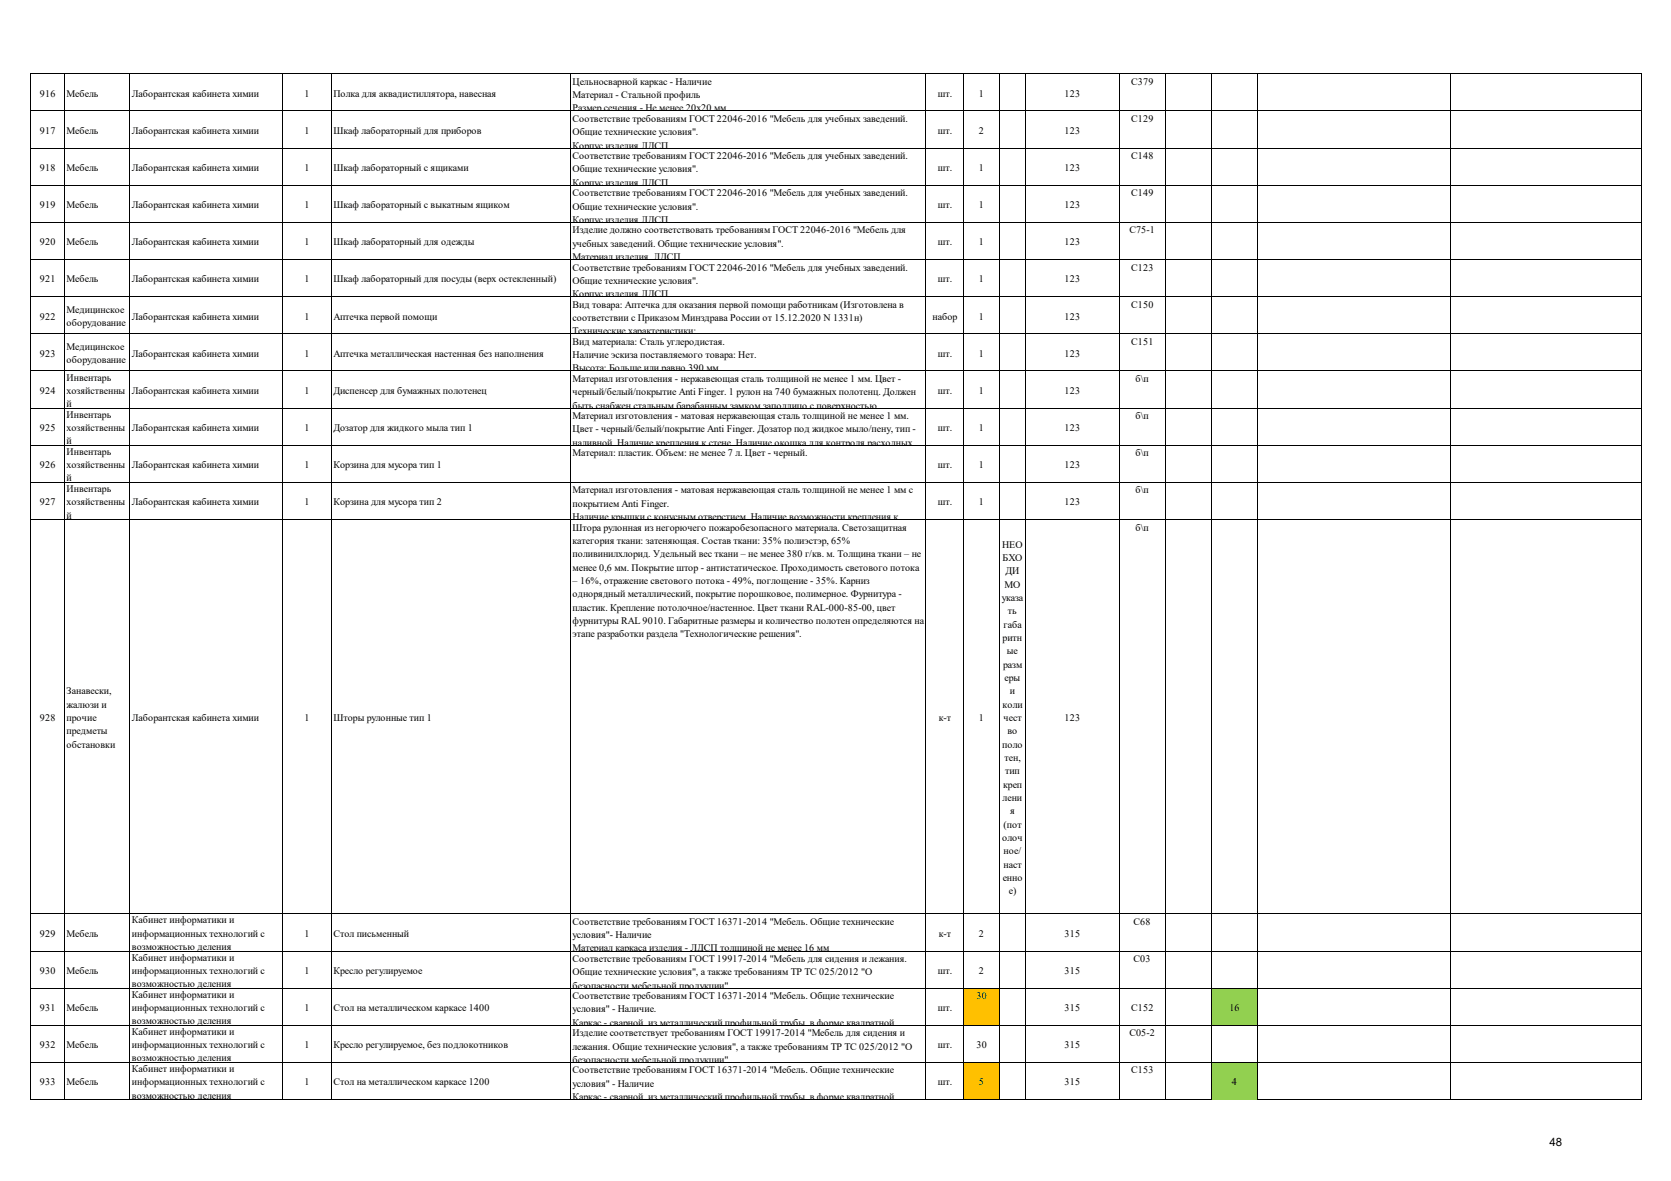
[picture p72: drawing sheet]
<svg xmlns="http://www.w3.org/2000/svg" width="297mm" height="210mm" viewBox="0 0 297 210" stroke-linecap="round" stroke-linejoin="round" font-family="sans-serif">
<defs><g id="words">
<text font-size="2" x="275.4" y="203.8">48</text>
<g font-size="1.8">
<text x="7.1" y="17.2">916</text>
<text x="11.8" y="17.2">Мебель</text>
<text x="23.4" y="17.2">Лаборантская кабинета химии</text>
<text x="54.1" y="17.2">1</text>
<text x="59.3" y="17.2">Полка для аквадистиллятора, навесная</text>
<text x="101.8" y="15.1">Цельносварной каркас - Наличие</text>
<text x="101.8" y="17.4">Материал - Стальной профиль</text>
<text x="166.7" y="17.2">шт.</text>
<text x="174" y="17.2">1</text>
<text x="189.2" y="17.2">123</text>
<text x="201.1" y="15.1">C379</text>
<text x="7.1" y="23.8">917</text>
<text x="11.8" y="23.8">Мебель</text>
<text x="23.4" y="23.8">Лаборантская кабинета химии</text>
<text x="54.1" y="23.8">1</text>
<text x="59.3" y="23.8">Шкаф лабораторный для приборов</text>
<text x="101.8" y="19.8">Размер сечения - Не менее 20х20 мм</text>
<text x="101.8" y="21.7">Cоответствие требованиям ГОСТ 22046-2016 &quot;Мебель для учебных заведений.</text>
<text x="166.7" y="23.8">шт.</text>
<text x="174" y="23.8">2</text>
<text x="189.2" y="23.8">123</text>
<text x="201.1" y="21.7">С129</text>
<text x="101.8" y="24">Общие технические условия&quot;.</text>
<text x="101.8" y="26.4">Корпус изделия ЛДСП</text>
<text x="101.8" y="28.3">Cоответствие требованиям ГОСТ 22046-2016 &quot;Мебель для учебных заведений.</text>
<text x="201.1" y="28.3">С148</text>
<text x="7.1" y="30.4">918</text>
<text x="11.8" y="30.4">Мебель</text>
<text x="23.4" y="30.4">Лаборантская кабинета химии</text>
<text x="54.1" y="30.4">1</text>
<text x="59.3" y="30.4">Шкаф лабораторный с ящиками</text>
<text x="101.8" y="30.7">Общие технические условия&quot;.</text>
<text x="101.8" y="33">Корпус изделия ЛДСП</text>
<text x="101.8" y="34.9">Cоответствие требованиям ГОСТ 22046-2016 &quot;Мебель для учебных заведений.</text>
<text x="166.7" y="30.4">шт.</text>
<text x="174" y="30.4">1</text>
<text x="189.2" y="30.4">123</text>
<text x="201.1" y="34.9">С149</text>
<text x="7.1" y="37">919</text>
<text x="11.8" y="37">Мебель</text>
<text x="23.4" y="37">Лаборантская кабинета химии</text>
<text x="54.1" y="37">1</text>
<text x="59.3" y="37">Шкаф лабораторный с выкатным ящиком</text>
<text x="101.8" y="37.3">Общие технические условия&quot;.</text>
<text x="101.8" y="39.6">Корпус изделия ЛДСП</text>
<text x="101.8" y="41.5">Изделие должно соответствовать требованиям ГОСТ 22046-2016 &quot;Мебель для</text>
<text x="166.7" y="37">шт.</text>
<text x="174" y="37">1</text>
<text x="189.2" y="37">123</text>
<text x="200.7" y="41.5">С75-1</text>
<text x="7.1" y="43.6">920</text>
<text x="11.8" y="43.6">Мебель</text>
<text x="23.4" y="43.6">Лаборантская кабинета химии</text>
<text x="54.1" y="43.6">1</text>
<text x="59.3" y="43.6">Шкаф лабораторный для одежды</text>
<text x="101.8" y="46.2">Материал изделия ЛДСП</text>
<text x="101.8" y="43.9">учебных заведений. Общие технические условия&quot;.</text>
<text x="166.7" y="43.6">шт.</text>
<text x="174" y="43.6">1</text>
<text x="189.2" y="43.6">123</text>
<text x="7.1" y="50.2">921</text>
<text x="11.8" y="50.2">Мебель</text>
<text x="23.4" y="50.2">Лаборантская кабинета химии</text>
<text x="54.1" y="50.2">1</text>
<text x="59.3" y="50.2">Шкаф лабораторный для посуды (верх остекленный)</text>
<text x="101.8" y="52.8">Корпус изделия ЛДСП</text>
<text x="101.8" y="48.1">Cоответствие требованиям ГОСТ 22046-2016 &quot;Мебель для учебных заведений.</text>
<text x="101.8" y="50.5">Общие технические условия&quot;.</text>
<text x="166.7" y="50.2">шт.</text>
<text x="174" y="50.2">1</text>
<text x="189.2" y="50.2">123</text>
<text x="201.1" y="48.1">С123</text>
<text x="7.1" y="56.8">922</text>
<text x="11.8" y="55.6">Медицинское</text>
<text x="11.8" y="58">оборудование</text>
<text x="23.4" y="56.8">Лаборантская кабинета химии</text>
<text x="54.1" y="56.8">1</text>
<text x="59.3" y="56.8">Аптечка первой помощи</text>
<text x="101.8" y="59.4">Технические характеристики:</text>
<text x="101.8" y="54.7">Вид товара: Аптечка для оказания первой помощи работникам (Изготовлена в</text>
<text x="101.8" y="57.1">соответствии с Приказом Минздрава России от 15.12.2020 N 1331н)</text>
<text x="165.8" y="56.8">набор</text>
<text x="174" y="56.8">1</text>
<text x="189.2" y="56.8">123</text>
<text x="201.1" y="54.7">С150</text>
<text x="7.1" y="63.4">923</text>
<text x="11.8" y="62.2">Медицинское</text>
<text x="11.8" y="64.6">оборудование</text>
<text x="23.4" y="63.4">Лаборантская кабинета химии</text>
<text x="54.1" y="63.4">1</text>
<text x="59.3" y="63.4">Аптечка металлическая настенная без наполнения</text>
<text x="101.8" y="61.3">Вид материала: Сталь углеродистая.</text>
<text x="101.8" y="63.7">Наличие эскиза поставляемого товара: Нет.</text>
<text x="166.7" y="63.4">шт.</text>
<text x="174" y="63.4">1</text>
<text x="189.2" y="63.4">123</text>
<text x="201.1" y="61.3">С151</text>
<text x="7.1" y="70">924</text>
<text x="11.8" y="67.7">Инвентарь</text>
<text x="11.8" y="70">хозяйственны</text>
<text x="23.4" y="70">Лаборантская кабинета химии</text>
<text x="54.1" y="70">1</text>
<text x="59.3" y="70">Диспенсер для бумажных полотенец</text>
<text x="101.8" y="66">Высота: Больше или равно 390 мм</text>
<text x="101.8" y="67.9">Материал изготовления - нержавеющая сталь толщиной не менее 1 мм. Цвет -</text>
<text x="101.8" y="70.3">черный/белый/покрытие Anti Finger. 1 рулон на 740 бумажных полотенц. Должен</text>
<text x="166.7" y="70">шт.</text>
<text x="174" y="70">1</text>
<text x="189.2" y="70">123</text>
<text x="201.8" y="67.9">б\п</text>
<text x="7.1" y="76.6">925</text>
<text x="11.8" y="72.4">й</text>
<text x="11.8" y="74.3">Инвентарь</text>
<text x="11.8" y="76.6">хозяйственны</text>
<text x="23.4" y="76.6">Лаборантская кабинета химии</text>
<text x="54.1" y="76.6">1</text>
<text x="59.3" y="76.6">Дозатор для жидкого мыла тип 1</text>
<text x="101.8" y="72.6">быть снабжен стальным барабанным замком заподлицо с поверхностью</text>
<text x="101.8" y="74.5">Материал изготовления - матовая нержавеющая сталь толщиной не менее 1 мм.</text>
<text x="101.8" y="76.9">Цвет - черный/белый/покрытие Anti Finger. Дозатор под жидкое мыло/пену, тип -</text>
<text x="166.7" y="76.6">шт.</text>
<text x="174" y="76.6">1</text>
<text x="189.2" y="76.6">123</text>
<text x="201.8" y="74.5">б\п</text>
<text x="7.1" y="83.2">926</text>
<text x="11.8" y="79">й</text>
<text x="11.8" y="80.9">Инвентарь</text>
<text x="11.8" y="83.2">хозяйственны</text>
<text x="23.4" y="83.2">Лаборантская кабинета химии</text>
<text x="54.1" y="83.2">1</text>
<text x="59.3" y="83.2">Корзина для мусора тип 1</text>
<text x="101.8" y="79.3">наливной Наличие крепления к стене Наличие окошка для контроля расходных</text>
<text x="101.8" y="81.1">Материал: пластик. Объем: не менее 7 л. Цвет - черный.</text>
<text x="166.7" y="83.2">шт.</text>
<text x="174" y="83.2">1</text>
<text x="189.2" y="83.2">123</text>
<text x="201.8" y="81.1">б\п</text>
<text x="7.1" y="89.8">927</text>
<text x="11.8" y="85.6">й</text>
<text x="11.8" y="87.5">Инвентарь</text>
<text x="11.8" y="89.8">хозяйственны</text>
<text x="23.4" y="89.8">Лаборантская кабинета химии</text>
<text x="54.1" y="89.8">1</text>
<text x="59.3" y="89.8">Корзина для мусора тип 2</text>
<text x="101.8" y="87.7">Материал изготовления - матовая нержавеющая сталь толщиной не менее 1 мм с</text>
<text x="166.7" y="89.8">шт.</text>
<text x="174" y="89.8">1</text>
<text x="189.2" y="89.8">123</text>
<text x="201.8" y="87.7">б\п</text>
<text x="11.8" y="92.2">й</text>
<text x="101.8" y="90.1">покрытием Anti Finger.</text>
<text x="101.8" y="92.5">Наличие крышки с конусным отверстием Наличие возможности крепления к</text>
<text x="101.8" y="94.3">Штора рулонная из негорючего пожаробезопасного материала. Светозащитная</text>
<text x="201.8" y="94.3">б\п</text>
<text x="101.8" y="96.7">категория ткани: затеняющая. Состав ткани: 35% полиэстэр, 65%</text>
<text x="101.8" y="99.1">поливинилхлорид. Удельный вес ткани – не менее 380 г/кв. м. Толщина ткани – не</text>
<text x="101.8" y="101.4">менее 0,6 мм. Покрытие штор - антистатическое. Проходимость светового потока</text>
<text x="178.1" y="97.4">НЕО</text>
<text x="178.2" y="99.7">БХО</text>
<text x="101.8" y="103.8">– 16%, отражение светового потока - 49%, поглощение - 35%. Карниз</text>
<text x="101.8" y="106.2">однорядный металлический, покрытие порошковое, полимерное. Фурнитура -</text>
<text x="178" y="106.9">указа</text>
<text x="178.6" y="104.5">МО</text>
<text x="178.7" y="102.1">ДИ</text>
<text x="101.8" y="110.9">фурнитуры RAL 9010. Габаритные размеры и количество полотен определяются на</text>
<text x="101.8" y="113.3">этапе разработки раздела &quot;Технологические решения&quot;.</text>
<text x="101.8" y="108.5">пластик. Крепление потолочное/настенное. Цвет ткани RAL-000-85-00, цвет</text>
<text x="178.2" y="114">ритн</text>
<text x="178.4" y="111.6">габа</text>
<text x="179.1" y="109.2">ть</text>
<text x="178.3" y="118.7">разм</text>
<text x="179" y="116.3">ые</text>
<text x="11.8" y="123.4">Занавески,</text>
<text x="11.8" y="125.8">жалюзи и</text>
<text x="178.2" y="125.8">коли</text>
<text x="178.6" y="121.1">еры</text>
<text x="179.5" y="123.4">и</text>
<text x="7.1" y="128.2">928</text>
<text x="11.8" y="128.2">прочие</text>
<text x="11.8" y="130.6">предметы</text>
<text x="23.4" y="128.2">Лаборантская кабинета химии</text>
<text x="54.1" y="128.2">1</text>
<text x="59.3" y="128.2">Шторы рулонные тип 1</text>
<text x="166.9" y="128.2">к-т</text>
<text x="174" y="128.2">1</text>
<text x="178.4" y="128.2">чест</text>
<text x="179.1" y="130.6">во</text>
<text x="189.2" y="128.2">123</text>
<text x="11.8" y="132.9">обстановки</text>
<text x="178.1" y="132.9">поло</text>
<text x="178.6" y="135.3">тен,</text>
<text x="178.6" y="137.7">тип</text>
<text x="178.2" y="142.4">лени</text>
<text x="178.3" y="140">креп</text>
<text x="178.1" y="149.5">олоч</text>
<text x="178.4" y="147.2">(пот</text>
<text x="179.6" y="144.8">я</text>
<text x="178.4" y="151.9">ное/</text>
<text x="178.4" y="154.3">наст</text>
<text x="178.2" y="156.6">енно</text>
<text x="179.3" y="159">е)</text>
<text x="7.1" y="166.5">929</text>
<text x="11.8" y="166.5">Мебель</text>
<text x="23.4" y="164.2">Кабинет информатики и</text>
<text x="23.4" y="166.5">информационных технологий с</text>
<text x="54.1" y="166.5">1</text>
<text x="59.3" y="166.5">Стол письменный</text>
<text x="101.8" y="164.4">Соответствие требованиям ГОСТ 16371-2014 &quot;Мебель. Общие технические</text>
<text x="101.8" y="166.8">условия&quot;- Наличие</text>
<text x="166.9" y="166.5">к-т</text>
<text x="174" y="166.5">2</text>
<text x="189.2" y="166.5">315</text>
<text x="201.5" y="164.4">С68</text>
<text x="7.1" y="173.1">930</text>
<text x="11.8" y="173.1">Мебель</text>
<text x="23.4" y="168.9">возможностью деления</text>
<text x="23.4" y="170.8">Кабинет информатики и</text>
<text x="23.4" y="173.1">информационных технологий с</text>
<text x="54.1" y="173.1">1</text>
<text x="59.3" y="173.1">Кресло регулируемое</text>
<text x="101.8" y="169.2">Материал каркаса изделия - ЛДСП толщиной не менее 16 мм</text>
<text x="101.8" y="171">Cоответствие требованиям ГОСТ 19917-2014 &quot;Мебель для сидения и лежания.</text>
<text x="101.8" y="173.4">Общие технические условия&quot;, а также требованиям ТР ТС 025/2012 &quot;О</text>
<text x="166.7" y="173.1">шт.</text>
<text x="174" y="173.1">2</text>
<text x="189.2" y="173.1">315</text>
<text x="201.5" y="171">С03</text>
<text x="7.1" y="179.8">931</text>
<text x="11.8" y="179.8">Мебель</text>
<text x="23.4" y="175.5">возможностью деления</text>
<text x="23.4" y="177.4">Кабинет информатики и</text>
<text x="23.4" y="179.8">информационных технологий с</text>
<text x="54.1" y="179.8">1</text>
<text x="59.3" y="179.8">Стол на металлическом каркасе 1400</text>
<text x="101.8" y="175.8">безопасности мебельной продукции&quot;</text>
<text x="101.8" y="177.6">Соответствие требованиям ГОСТ 16371-2014 &quot;Мебель. Общие технические</text>
<text x="166.7" y="179.8">шт.</text>
<text x="173.6" y="177.6">30</text>
<text x="189.2" y="179.8">315</text>
<text x="201.1" y="179.8">С152</text>
<text x="218.5" y="179.8">16</text>
<text x="23.4" y="182.1">возможностью деления</text>
<text x="23.4" y="184">Кабинет информатики и</text>
<text x="101.8" y="182.4">Каркас - сварной из металлический профильной трубы в форме квадратной</text>
<text x="101.8" y="180">условия&quot; - Наличие.</text>
<text x="101.8" y="184.2">Изделие соответствует требованиям ГОСТ 19917-2014 &quot;Мебель для сидения и</text>
<text x="200.7" y="184.2">С05-2</text>
<text x="7.1" y="186.4">932</text>
<text x="11.8" y="186.4">Мебель</text>
<text x="23.4" y="186.4">информационных технологий с</text>
<text x="23.4" y="188.7">возможностью деления</text>
<text x="23.4" y="190.6">Кабинет информатики и</text>
<text x="54.1" y="186.4">1</text>
<text x="59.3" y="186.4">Кресло регулируемое, без подлокотников</text>
<text x="101.8" y="186.6">лежания. Общие технические условия&quot;, а также требованиям ТР ТС 025/2012 &quot;О</text>
<text x="101.8" y="189">безопасности мебельной продукции&quot;</text>
<text x="101.8" y="190.8">Соответствие требованиям ГОСТ 16371-2014 &quot;Мебель. Общие технические</text>
<text x="166.7" y="186.4">шт.</text>
<text x="173.6" y="186.4">30</text>
<text x="189.2" y="186.4">315</text>
<text x="201.1" y="190.8">С153</text>
<text x="7.1" y="193">933</text>
<text x="11.8" y="193">Мебель</text>
<text x="23.4" y="193">информационных технологий с</text>
<text x="23.4" y="195.3">возможностью деления</text>
<text x="54.1" y="193">1</text>
<text x="59.3" y="193">Стол на металлическом каркасе 1200</text>
<text x="101.8" y="193.2">условия&quot; - Наличие</text>
<text x="101.8" y="195.6">Каркас - сварной из металлический профильной трубы в форме квадратной</text>
<text x="166.7" y="193">шт.</text>
<text x="174" y="193">5</text>
<text x="189.2" y="193">315</text>
<text x="218.9" y="193">4</text>
</g>
</g></defs>
<path d="M171.3 175.7h6.4v6.7h-6.4z" fill-rule="evenodd" fill="#ffc000"/>
<path d="M215.3 175.7h8.3v6.7h-8.3z" fill-rule="evenodd" fill="#92d050"/>
<path d="M171.3 188.9h6.4v6.7h-6.4z" fill="#ffc000"/>
<path d="M215.3 188.9h8.3v6.7h-8.3z" fill="#92d050"/>
<g fill="none" stroke="#000" stroke-width=".18">
<path d="M5.5 13v182.6M5.6 13.1h286.2M5.6 19.7h286.2M11.4 13.2v182.4M23 13.2v182.4M50.3 13.2v182.4M58.8 13.2v182.4M101.3 13.2v182.4M164.6 13.2v182.4M171.3 13.2v182.4M177.6 13.2v182.4M182.2 13.2v182.4"/>
<path d="M199 13.2v182.4M207.1 13.2v182.4M215.3 13.2v182.4M223.5 13.2v182.4M257.8 13.2v182.4M291.8 13.2v182.4M5.6 26.3h286.2M5.6 32.9h286.2M5.6 39.5h286.2M5.6 46.1h286.2M5.6 52.8h286.2M5.6 59.4h286.2"/>
<path d="M5.6 66h286.2M5.6 72.6h286.2M5.6 79.2h286.2M5.6 85.8h286.2M5.6 92.4h286.2M5.6 162.5h286.2M5.6 169.1h286.2M5.6 175.7h286.2M5.6 195.5h209.8M5.6 182.3h286.2M5.6 188.9h286.2M223.6 195.5h68.2"/>
</g>
<use href="#words"/>
</svg>
